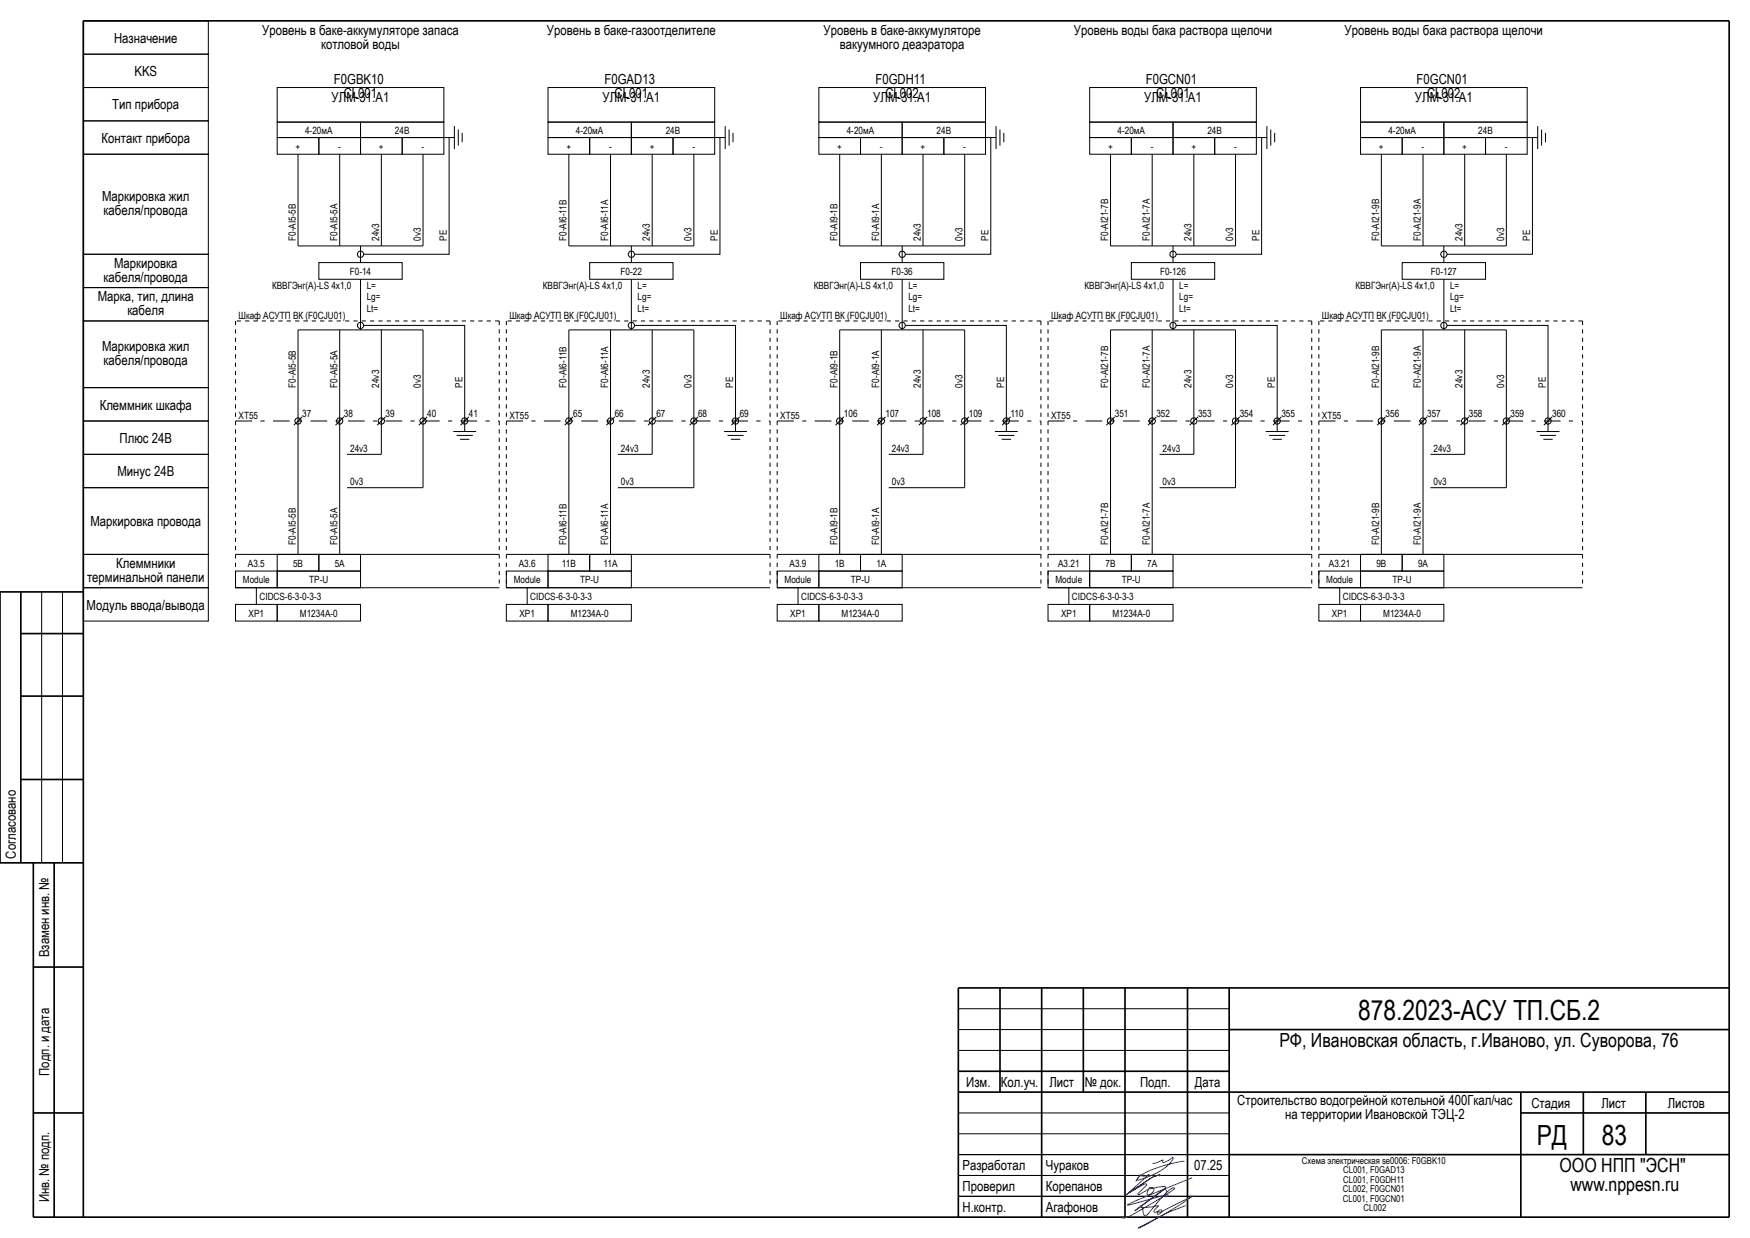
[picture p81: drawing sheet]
<svg xmlns="http://www.w3.org/2000/svg" width="420mm" height="297mm" viewBox="0 0 420 297" stroke-linecap="round" stroke-linejoin="round" font-family="sans-serif">
<defs><g id="words">
<g font-size="6.7">
<text x="325.9" y="244.6">878.2023-АСУ ТП.СБ.2</text>
<text x="368.8" y="274.7">РД</text>
<text x="384.5" y="274.6">83</text>
</g>
<g font-size="4.7">
<text x="307" y="251.1">РФ, Ивановская область, г.Иваново, ул. Суворова, 76</text>
<text x="374.3" y="281.1">ООО НПП &quot;ЭСН&quot;</text>
<text x="376.9" y="285.8">www.nppesn.ru</text>
</g>
<g font-size="3.3">
<text x="27.4" y="10.3">Назначение</text>
<text x="62.9" y="8.4">Уровень в баке-аккумуляторе запаса</text>
<text x="77.1" y="11.7">котловой воды</text>
<text x="131.3" y="8.4">Уровень в баке-газоотделителе</text>
<text x="197.6" y="8.4">Уровень в баке-аккумуляторе</text>
<text x="201.5" y="11.7">вакуумного деаэратора</text>
<text x="257.7" y="8.4">Уровень воды бака раствора щелочи</text>
<text x="322.7" y="8.4">Уровень воды бака раствора щелочи</text>
<text x="32.3" y="18.3">KKS</text>
<text x="80.1" y="20.2">F0GBK10</text>
<text x="82.5" y="23.6">CL001</text>
<text x="145.1" y="20.2">F0GAD13</text>
<text x="147.5" y="23.6">CL001</text>
<text x="210.1" y="20.2">F0GDH11</text>
<text x="212.5" y="23.6">CL002</text>
<text x="275" y="20.2">F0GCN01</text>
<text x="277.5" y="23.6">СL001</text>
<text x="340" y="20.2">F0GCN01</text>
<text x="342.5" y="23.6">СL002</text>
<text x="27" y="26.2">Тип прибора</text>
<text x="79.6" y="24.4">УЛМ-31.А1</text>
<text x="144.6" y="24.4">УЛМ-31.А1</text>
<text x="209.6" y="24.4">УЛМ-31.А1</text>
<text x="274.6" y="24.4">УЛМ-31.А1</text>
<text x="339.6" y="24.4">УЛМ-31.А1</text>
<text x="24.4" y="34.2">Контакт прибора</text>
<text x="24.5" y="48.2">Маркировка жил</text>
<text x="24.9" y="51.6">кабеля/провода</text>
<text x="27.4" y="64.2">Маркировка</text>
<text x="24.9" y="67.6">кабеля/провода</text>
<text x="23.5" y="72.2">Марка, тип, длина</text>
<text x="30.6" y="75.6">кабеля</text>
<text x="24.5" y="84.2">Маркировка жил</text>
<text x="24.9" y="87.6">кабеля/провода</text>
<text x="23.9" y="98.3">Клеммник шкафа</text>
<text x="28.7" y="106.3">Плюс 24В</text>
<text x="28.2" y="114.3">Минус 24В</text>
<text x="21.7" y="126.3">Маркировка провода</text>
<text x="27.9" y="136.2">Клеммники</text>
<text x="20.9" y="139.6">терминальной панели</text>
<text x="20.8" y="146.3">Модуль ввода/вывода</text>
<text x="3.8" y="206" transform="rotate(-90 3.8 206)">Согласовано</text>
<text x="11.8" y="229.7" transform="rotate(-90 11.8 229.7)">Взамен инв. №</text>
<text x="11.8" y="258.1" transform="rotate(-90 11.8 258.1)">Подп. и дата</text>
<text x="231.9" y="260.8">Изм.</text>
<text x="240.2" y="260.8">Кол.уч.</text>
<text x="251.8" y="260.8">Лист</text>
<text x="260.4" y="260.8">№ док.</text>
<text x="273.6" y="260.8">Подп.</text>
<text x="286.8" y="260.8">Дата</text>
<text x="296.9" y="265.1">Строительство водогрейной котельной 400Гкал/час</text>
<text x="308.4" y="268.4">на территории Ивановской ТЭЦ-2</text>
<text x="367.5" y="265.8">Стадия</text>
<text x="384.3" y="265.8">Лист</text>
<text x="400.3" y="265.8">Листов</text>
<text x="231" y="280.7">Разработал</text>
<text x="251" y="280.8">Чураков</text>
<text x="286.6" y="280.8">07.25</text>
<text x="231" y="285.8">Проверил</text>
<text x="251" y="285.8">Корепанов</text>
<text x="11.8" y="288.5" transform="rotate(-90 11.8 288.5)">Инв. № подп.</text>
<text x="231" y="290.8">Н.контр.</text>
<text x="251" y="290.8">Агафонов</text>
</g>
<g font-size="2.4">
<text x="71" y="35.9">+</text>
<text x="73.2" y="32.1">4-20мА</text>
<text x="81.2" y="35.9">-</text>
<text x="91" y="35.9">+</text>
<text x="94.8" y="32.1">24В</text>
<text x="101.2" y="35.9">-</text>
<text x="136" y="35.9">+</text>
<text x="138.2" y="32.1">4-20мА</text>
<text x="146.2" y="35.9">-</text>
<text x="156" y="35.9">+</text>
<text x="159.8" y="32.1">24В</text>
<text x="166.2" y="35.9">-</text>
<text x="201" y="35.9">+</text>
<text x="203.2" y="32.1">4-20мА</text>
<text x="211.2" y="35.9">-</text>
<text x="221" y="35.9">+</text>
<text x="224.8" y="32.1">24В</text>
<text x="231.2" y="35.9">-</text>
<text x="266" y="35.9">+</text>
<text x="268.2" y="32.1">4-20мА</text>
<text x="276.2" y="35.9">-</text>
<text x="286" y="35.9">+</text>
<text x="289.8" y="32.1">24В</text>
<text x="296.2" y="35.9">-</text>
<text x="331" y="35.9">+</text>
<text x="333.2" y="32.1">4-20мА</text>
<text x="341.2" y="35.9">-</text>
<text x="351" y="35.9">+</text>
<text x="354.8" y="32.1">24В</text>
<text x="361.2" y="35.9">-</text>
<text x="71" y="57.8" transform="rotate(-90 71 57.8)">F0-AI5-5B</text>
<text x="81" y="57.8" transform="rotate(-90 81 57.8)">F0-AI5-5A</text>
<text x="91" y="57.8" transform="rotate(-90 91 57.8)">24v3</text>
<text x="101" y="57.8" transform="rotate(-90 101 57.8)">0v3</text>
<text x="107.2" y="57.8" transform="rotate(-90 107.2 57.8)">PE</text>
<text x="136" y="57.8" transform="rotate(-90 136 57.8)">F0-AI6-11B</text>
<text x="146" y="57.8" transform="rotate(-90 146 57.8)">F0-AI6-11A</text>
<text x="156" y="57.8" transform="rotate(-90 156 57.8)">24v3</text>
<text x="166" y="57.8" transform="rotate(-90 166 57.8)">0v3</text>
<text x="172.2" y="57.8" transform="rotate(-90 172.2 57.8)">PE</text>
<text x="201" y="57.8" transform="rotate(-90 201 57.8)">F0-AI9-1B</text>
<text x="211" y="57.8" transform="rotate(-90 211 57.8)">F0-AI9-1A</text>
<text x="221" y="57.8" transform="rotate(-90 221 57.8)">24v3</text>
<text x="231" y="57.8" transform="rotate(-90 231 57.8)">0v3</text>
<text x="237.2" y="57.8" transform="rotate(-90 237.2 57.8)">PE</text>
<text x="266" y="57.8" transform="rotate(-90 266 57.8)">F0-AI21-7B</text>
<text x="276" y="57.8" transform="rotate(-90 276 57.8)">F0-AI21-7A</text>
<text x="286" y="57.8" transform="rotate(-90 286 57.8)">24v3</text>
<text x="296" y="57.8" transform="rotate(-90 296 57.8)">0v3</text>
<text x="302.2" y="57.8" transform="rotate(-90 302.2 57.8)">PE</text>
<text x="331" y="57.8" transform="rotate(-90 331 57.8)">F0-AI21-9B</text>
<text x="341" y="57.8" transform="rotate(-90 341 57.8)">F0-AI21-9A</text>
<text x="351" y="57.8" transform="rotate(-90 351 57.8)">24v3</text>
<text x="361" y="57.8" transform="rotate(-90 361 57.8)">0v3</text>
<text x="367.2" y="57.8" transform="rotate(-90 367.2 57.8)">PE</text>
<text x="84" y="65.9">F0-14</text>
<text x="149" y="65.9">F0-22</text>
<text x="214" y="65.9">F0-36</text>
<text x="278.4" y="65.9">F0-126</text>
<text x="343.4" y="65.9">F0-127</text>
<text x="65.3" y="69.4">КВВГЭнг(А)-LS 4х1,0</text>
<text x="88" y="69.4">L=</text>
<text x="88" y="71.9">Lg=</text>
<text x="130.3" y="69.4">КВВГЭнг(А)-LS 4х1,0</text>
<text x="153" y="69.4">L=</text>
<text x="153" y="71.9">Lg=</text>
<text x="195.3" y="69.4">КВВГЭнг(А)-LS 4х1,0</text>
<text x="218" y="69.4">L=</text>
<text x="218" y="71.9">Lg=</text>
<text x="260.3" y="69.4">КВВГЭнг(А)-LS 4х1,0</text>
<text x="283" y="69.4">L=</text>
<text x="283" y="71.9">Lg=</text>
<text x="325.3" y="69.4">КВВГЭнг(А)-LS 4х1,0</text>
<text x="348" y="69.4">L=</text>
<text x="348" y="71.9">Lg=</text>
<text x="57.3" y="76.4">Шкаф АСУТП ВК (F0CJU01)</text>
<text x="88" y="74.9">Lt=</text>
<text x="122.3" y="76.4">Шкаф АСУТП ВК (F0CJU01)</text>
<text x="153" y="74.9">Lt=</text>
<text x="187.3" y="76.4">Шкаф АСУТП ВК (F0CJU01)</text>
<text x="218" y="74.9">Lt=</text>
<text x="252.3" y="76.4">Шкаф АСУТП ВК (F0CJU01)</text>
<text x="283" y="74.9">Lt=</text>
<text x="317.3" y="76.4">Шкаф АСУТП ВК (F0CJU01)</text>
<text x="348" y="74.9">Lt=</text>
<text x="71" y="93" transform="rotate(-90 71 93)">F0-AI5-5B</text>
<text x="81" y="93" transform="rotate(-90 81 93)">F0-AI5-5A</text>
<text x="91" y="93" transform="rotate(-90 91 93)">24v3</text>
<text x="101" y="93" transform="rotate(-90 101 93)">0v3</text>
<text x="111" y="93" transform="rotate(-90 111 93)">PE</text>
<text x="136" y="93" transform="rotate(-90 136 93)">F0-AI6-11B</text>
<text x="146" y="93" transform="rotate(-90 146 93)">F0-AI6-11A</text>
<text x="156" y="93" transform="rotate(-90 156 93)">24v3</text>
<text x="166" y="93" transform="rotate(-90 166 93)">0v3</text>
<text x="176" y="93" transform="rotate(-90 176 93)">PE</text>
<text x="201" y="93" transform="rotate(-90 201 93)">F0-AI9-1B</text>
<text x="211" y="93" transform="rotate(-90 211 93)">F0-AI9-1A</text>
<text x="221" y="93" transform="rotate(-90 221 93)">24v3</text>
<text x="231" y="93" transform="rotate(-90 231 93)">0v3</text>
<text x="241" y="93" transform="rotate(-90 241 93)">PE</text>
<text x="266" y="93" transform="rotate(-90 266 93)">F0-AI21-7B</text>
<text x="276" y="93" transform="rotate(-90 276 93)">F0-AI21-7A</text>
<text x="286" y="93" transform="rotate(-90 286 93)">24v3</text>
<text x="296" y="93" transform="rotate(-90 296 93)">0v3</text>
<text x="306" y="93" transform="rotate(-90 306 93)">PE</text>
<text x="331" y="93" transform="rotate(-90 331 93)">F0-AI21-9B</text>
<text x="341" y="93" transform="rotate(-90 341 93)">F0-AI21-9A</text>
<text x="351" y="93" transform="rotate(-90 351 93)">24v3</text>
<text x="361" y="93" transform="rotate(-90 361 93)">0v3</text>
<text x="371" y="93" transform="rotate(-90 371 93)">PE</text>
<text x="57.3" y="100.5">XT55</text>
<text x="72.6" y="99.9">37</text>
<text x="82.5" y="100">38</text>
<text x="92.5" y="100">39</text>
<text x="102.5" y="100">40</text>
<text x="112.5" y="100">41</text>
<text x="122.3" y="100.5">XT55</text>
<text x="137.6" y="99.9">65</text>
<text x="147.5" y="100">66</text>
<text x="157.5" y="100">67</text>
<text x="167.5" y="100">68</text>
<text x="177.5" y="100">69</text>
<text x="187.3" y="100.5">XT55</text>
<text x="202.6" y="99.9">106</text>
<text x="212.5" y="100">107</text>
<text x="222.5" y="100">108</text>
<text x="232.5" y="100">109</text>
<text x="242.5" y="100">110</text>
<text x="252.3" y="100.5">XT55</text>
<text x="267.6" y="99.9">351</text>
<text x="277.5" y="100">352</text>
<text x="287.5" y="100">353</text>
<text x="297.5" y="100">354</text>
<text x="307.5" y="100">355</text>
<text x="317.3" y="100.5">XT55</text>
<text x="332.6" y="99.9">356</text>
<text x="342.5" y="100">357</text>
<text x="352.5" y="100">358</text>
<text x="362.5" y="100">359</text>
<text x="372.5" y="100">360</text>
<text x="84" y="108.5">24v3</text>
<text x="149" y="108.5">24v3</text>
<text x="214" y="108.5">24v3</text>
<text x="279" y="108.5">24v3</text>
<text x="344" y="108.5">24v3</text>
<text x="84" y="116.5">0v3</text>
<text x="149" y="116.5">0v3</text>
<text x="214" y="116.5">0v3</text>
<text x="279" y="116.5">0v3</text>
<text x="344" y="116.5">0v3</text>
<text x="71" y="130.7" transform="rotate(-90 71 130.7)">F0-AI5-5B</text>
<text x="81" y="130.7" transform="rotate(-90 81 130.7)">F0-AI5-5A</text>
<text x="136" y="130.7" transform="rotate(-90 136 130.7)">F0-AI6-11B</text>
<text x="146" y="130.7" transform="rotate(-90 146 130.7)">F0-AI6-11A</text>
<text x="201" y="130.7" transform="rotate(-90 201 130.7)">F0-AI9-1B</text>
<text x="211" y="130.7" transform="rotate(-90 211 130.7)">F0-AI9-1A</text>
<text x="266" y="130.7" transform="rotate(-90 266 130.7)">F0-AI21-7B</text>
<text x="276" y="130.7" transform="rotate(-90 276 130.7)">F0-AI21-7A</text>
<text x="331" y="130.7" transform="rotate(-90 331 130.7)">F0-AI21-9B</text>
<text x="341" y="130.7" transform="rotate(-90 341 130.7)">F0-AI21-9A</text>
<text x="59.5" y="135.9">A3.5</text>
<text x="70.3" y="135.9">5B</text>
<text x="80.3" y="135.9">5A</text>
<text x="124.5" y="135.9">A3.6</text>
<text x="134.8" y="135.9">11B</text>
<text x="144.8" y="135.9">11A</text>
<text x="189.5" y="135.9">A3.9</text>
<text x="200.3" y="135.9">1B</text>
<text x="210.3" y="135.9">1A</text>
<text x="254" y="135.9">A3.21</text>
<text x="265.3" y="135.9">7B</text>
<text x="275.3" y="135.9">7A</text>
<text x="319" y="135.9">A3.21</text>
<text x="330.3" y="135.9">9B</text>
<text x="340.3" y="135.9">9A</text>
<text x="58.3" y="139.9">Module</text>
<text x="62.3" y="143.9">CIDCS-6-3-0-3-3</text>
<text x="74.2" y="139.9">TP-U</text>
<text x="123.3" y="139.9">Module</text>
<text x="127.3" y="143.9">CIDCS-6-3-0-3-3</text>
<text x="139.2" y="139.9">TP-U</text>
<text x="188.3" y="139.9">Module</text>
<text x="192.3" y="143.9">CIDCS-6-3-0-3-3</text>
<text x="204.2" y="139.9">TP-U</text>
<text x="253.3" y="139.9">Module</text>
<text x="257.3" y="143.9">CIDCS-6-3-0-3-3</text>
<text x="269.2" y="139.9">TP-U</text>
<text x="318.3" y="139.9">Module</text>
<text x="322.3" y="143.9">CIDCS-6-3-0-3-3</text>
<text x="334.2" y="139.9">TP-U</text>
<text x="59.7" y="147.9">XP1</text>
<text x="72" y="147.9">M1234A-0</text>
<text x="124.7" y="147.9">XP1</text>
<text x="137" y="147.9">M1234A-0</text>
<text x="189.7" y="147.9">XP1</text>
<text x="202" y="147.9">M1234A-0</text>
<text x="254.7" y="147.9">XP1</text>
<text x="267" y="147.9">M1234A-0</text>
<text x="319.7" y="147.9">XP1</text>
<text x="332" y="147.9">M1234A-0</text>
</g>
<g font-size="2.3">
<text x="312.5" y="279.3">Схема электрическая se0006: F0GBK10</text>
<text x="322.4" y="281.5">CL001, F0GAD13</text>
<text x="322.3" y="286.1">CL002, F0GCN01</text>
<text x="322.4" y="283.8">CL001, F0GDH11</text>
<text x="322.3" y="288.3">СL001, F0GCN01</text>
<text x="327.3" y="290.6">СL002</text>
</g>
</g></defs>
<g fill="#000" stroke="#000" stroke-width=".24">
<path d="M106.5 33h2.6zM109.1 30.3v5.4zM110 31.1v3.8zM110.9 31.9v2.2zM171.5 33h2.6zM174.1 30.3v5.4zM175 31.1v3.8zM175.9 31.9v2.2zM236.5 33h2.6zM239.1 30.3v5.4zM240 31.1v3.8zM240.9 31.9v2.2z"/>
<path d="M301.5 33h2.6zM304.1 30.3v5.4zM305 31.1v3.8zM305.9 31.9v2.2zM366.5 33h2.6zM369.1 30.3v5.4zM370 31.1v3.8zM370.9 31.9v2.2zM71.5 37v22zM71.5 59h30zM81.5 37v22zM91.5 37v22z"/>
<path d="M101.5 37v22zM136.5 37v22zM136.5 59h30zM146.5 37v22zM156.5 37v22zM166.5 37v22zM201.5 37v22zM201.5 59h30zM211.5 37v22zM221.5 37v22zM231.5 37v22zM266.5 37v22z"/>
<path d="M266.5 59h30zM276.5 37v22zM286.5 37v22zM296.5 37v22zM331.5 37v22zM331.5 59h30zM341.5 37v22zM351.5 37v22zM361.5 37v22zM71.5 79.1v21.9zM71.5 79.1h30zM81.5 79.1v21.9z"/>
<path d="M86.5 59v4zM86.5 67v12.1zM91.5 79.1v21.9zM101.5 79.1v21.9zM136.5 79.1v21.9zM136.5 79.1h30zM146.5 79.1v21.9zM151.5 59v4zM151.5 67v12.1zM156.5 79.1v21.9zM166.5 79.1v21.9zM201.5 79.1v21.9z"/>
<path d="M201.5 79.1h30zM211.5 79.1v21.9zM216.5 59v4zM216.5 67v12.1zM221.5 79.1v21.9zM231.5 79.1v21.9zM266.5 79.1v21.9zM266.5 79.1h30zM276.5 79.1v21.9zM281.5 59v4zM281.5 67v12.1zM286.5 79.1v21.9z"/>
<path d="M296.5 79.1v21.9zM331.5 79.1v21.9zM331.5 79.1h30zM341.5 79.1v21.9zM346.5 59v4zM346.5 67v12.1zM351.5 79.1v21.9zM361.5 79.1v21.9zM70.5 102l2-2zM71.5 101v32zM80.5 102l2-2zM81.5 101v32z"/>
<path d="M83.3 117h18.2zM83.3 109h8.2zM90.5 102l2-2zM91.5 101v8zM100.5 102l2-2zM101.5 101v16zM108.8 103.5h5.5zM109.6 104.5h3.9zM110.4 105.4h2.2zM110.5 102l2-2zM111.5 101v2.5zM135.5 102l2-2z"/>
<path d="M136.5 101v32zM145.5 102l2-2zM146.5 101v32zM148.3 117h18.2zM148.3 109h8.2zM155.5 102l2-2zM156.5 101v8zM165.5 102l2-2zM166.5 101v16zM173.8 103.5h5.5zM174.6 104.5h3.9zM175.4 105.4h2.2z"/>
<path d="M175.5 102l2-2zM176.5 101v2.5zM200.5 102l2-2zM201.5 101v32zM210.5 102l2-2zM211.5 101v32zM213.3 117h18.2zM213.3 109h8.2zM220.5 102l2-2zM221.5 101v8zM230.5 102l2-2zM231.5 101v16z"/>
<path d="M238.8 103.5h5.5zM239.6 104.5h3.9zM240.4 105.4h2.2zM240.5 102l2-2zM241.5 101v2.5zM265.5 102l2-2zM266.5 101v32zM275.5 102l2-2zM276.5 101v32zM278.3 117h18.2zM278.3 109h8.2zM285.5 102l2-2z"/>
<path d="M286.5 101v8zM295.5 102l2-2zM296.5 101v16zM303.8 103.5h5.5zM304.6 104.5h3.9zM305.4 105.4h2.2zM305.5 102l2-2zM306.5 101v2.5zM332.5 100l-2 2zM331.5 101v32zM340.5 102l2-2zM341.5 101v32z"/>
<path d="M343.3 117h18.2zM343.3 109h8.2zM350.5 102l2-2zM351.5 101v8zM360.5 102l2-2zM361.5 101v16zM368.8 103.5h5.5zM369.6 104.5h3.9zM370.4 105.4h2.2zM370.5 102l2-2zM371.5 101v2.5zM56.5 133h63.3z"/>
<path d="M121.5 133h63.3zM186.5 133h63.3zM251.5 133h63.3zM316.5 133h63.3zM56.5 141h63.3zM61.5 141v4zM121.5 141h63.3zM126.5 141v4zM186.5 141h63.3zM191.5 141v4zM251.5 141h63.3zM256.5 141v4z"/>
<path d="M316.5 141h63.3zM321.5 141v4zM10 142v65zM15 142v65zM230 252h65zM230 247h65zM230 242h65zM230 277h65zM230 272h65zM230 267h65zM230 287h65zM230 282h65z"/>
</g>
<g fill="#000" stroke="#000" stroke-width=".4">
<path d="M20 5h395zM5 152h15zM5 167h15zM5 187h15zM5 142v65zM8 207v85zM13 207v85zM8 232h12zM230 237h185zM230 257h65zM295 247h120zM8 267h12z"/>
<path d="M230 262h185zM240 237v25zM260 237v25zM295 277h120zM365 267h50zM380 262v15zM395 262v15zM8 292h407zM20 5v287zM230 237v55zM250 237v55zM270 237v55z"/>
<path d="M285 237v55zM295 237v55zM365 262v30zM415 5v287z"/>
</g>
<path d="M20 142h-20v65h20" fill="none" stroke="#000" stroke-width=".4"/>
<path d="M284.2 278.7l-.1-.1a26.7 26.7 0 0 0-10.8 3.7l-.4 .8a14 14 0 0 0 8.5-4.9l.1-.6-2.1 1.3a.32 .32 0 0 1-.4-.2 .32 .32 0 0 1 .1-.4l-1.5 .7-1 .1M284.6 289.2a74 74 0 0 0-11.4 5.4l1.9-.9 4.7-2.6 6.4-4.1-.1 .1-7.4 3.7h-.4a.34 .34 0 0 1-.1-.4 .34 .34 0 0 1 .5-.1 .34 .34 0 0 1 .1 .4 .74 .74 0 0 1-1.1 .5l.4-.6h-.2a.72 .72 0 0 1-1 .1l1-1.5a9.8 9.8 0 0 1-4.2 .3v-.2a.9 .9 0 0 1 .6 1.2l.1 .4a.57 .57 0 0 0 .2 .7 .57 .57 0 0 0 .8-.2l1.1-1.3a20.9 20.9 0 0 1 4.9-5.1h.4l.1 .1-3.4 2.4-5.3 3.1a6.1 6.1 0 0 1-3.9 1.6v-.4M286.1 282.5l-13.4 5.5-2.1 1.1 9.4-2.5a.25 .25 0 0 1 .3 .2 .25 .25 0 0 1-.3 .3l-.3-.5 .3-.5a.48 .48 0 0 0-.1-.6 .48 .48 0 0 0-.6-.1l-7 5.1 7.5-5.6-.2-.2-.3-.1-3.4 .6-.1-.1a.65 .65 0 0 1 1 0 .65 .65 0 0 1-.2 1l-.8 .6a.48 .48 0 0 1-.5-.3 .48 .48 0 0 1 .1-.6l.2-.5-2.2 1.3-.3-.1 2.1-2.3a.56 .56 0 0 0-.9 .1l-3.2 1.8 5.3-3.6 2-.6-2 .6-6.4 4.4 5.7-5.1a1.72 1.72 0 0 1-2 .1l-1.1 1.6" fill="none" stroke="#00f" stroke-width=".24"/>
<g fill="none" stroke="#000" stroke-width=".24">
<path d="M20 13h30v8h-30zM20 5h30v8h-30zM20 37h30v24h-30zM20 29h30v8h-30zM20 21h30v8h-30zM66.5 33h10v4h-10zM66.5 21h40v8.3h-40zM66.5 29.3h20v3.7h-20zM76.5 33h10v4h-10zM86.5 33h10v4h-10zM86.5 29.3h20v3.7h-20zM96.5 33h10v4h-10z"/>
<path d="M107.8 33v28h-20.5M131.5 33h10v4h-10zM131.5 21h40v8.3h-40zM131.5 29.3h20v3.7h-20zM141.5 33h10v4h-10zM151.5 33h10v4h-10zM151.5 29.3h20v3.7h-20zM161.5 33h10v4h-10zM172.8 33v28h-20.5M196.5 33h10v4h-10zM196.5 21h40v8.3h-40zM196.5 29.3h20v3.7h-20z"/>
<path d="M206.5 33h10v4h-10zM216.5 33h10v4h-10zM216.5 29.3h20v3.7h-20zM226.5 33h10v4h-10zM237.8 33v28h-20.5M261.5 33h10v4h-10zM261.5 21h40v8.3h-40zM261.5 29.3h20v3.7h-20zM271.5 33h10v4h-10zM281.5 33h10v4h-10zM281.5 29.3h20v3.7h-20zM291.5 33h10v4h-10z"/>
<path d="M302.8 33v28h-20.5M326.5 33h10v4h-10zM326.5 21h40v8.3h-40zM326.5 29.3h20v3.7h-20zM336.5 33h10v4h-10zM346.5 33h10v4h-10zM346.5 29.3h20v3.7h-20zM356.5 33h10v4h-10zM367.8 33v28h-20.5M20 77h30v16h-30zM20 69h30v8h-30zM20 61h30v8h-30z"/>
<path d="M76.5 63h20v4h-20zM87.3 78.1h24.2v22.9M141.5 63h20v4h-20zM152.3 78.1h24.2v22.9M206.5 63h20v4h-20zM217.3 78.1h24.2v22.9M271.5 63h20v4h-20zM282.3 78.1h24.2v22.9M336.5 63h20v4h-20zM347.3 78.1h24.2v22.9M20 93h30v8h-30zM20 117h30v16h-30z"/>
<path d="M20 101h30v8h-30zM20 109h30v8h-30zM20 133h30v8h-30zM56.5 137h10v4h-10zM66.5 137h20v4h-20zM66.5 133h10v4h-10zM76.5 133h10v4h-10zM121.5 137h10v4h-10zM131.5 137h20v4h-20zM131.5 133h10v4h-10zM141.5 133h10v4h-10zM186.5 137h10v4h-10z"/>
<path d="M196.5 137h20v4h-20zM196.5 133h10v4h-10zM206.5 133h10v4h-10zM251.5 137h10v4h-10zM261.5 137h20v4h-20zM261.5 133h10v4h-10zM271.5 133h10v4h-10zM316.5 137h10v4h-10zM326.5 137h20v4h-20zM326.5 133h10v4h-10zM336.5 133h10v4h-10zM20 141h30v8h-30z"/>
<path d="M56.5 145h10v4h-10zM66.5 145h20v4h-20zM121.5 145h10v4h-10zM131.5 145h20v4h-20zM186.5 145h10v4h-10zM196.5 145h20v4h-20zM251.5 145h10v4h-10zM261.5 145h20v4h-20zM316.5 145h10v4h-10zM326.5 145h20v4h-20z"/>
<circle cx="86.5" cy="61" r=".75"/>
<circle cx="86.5" cy="78.1" r=".75"/>
<circle cx="151.5" cy="61" r=".75"/>
<circle cx="151.5" cy="78.1" r=".75"/>
<circle cx="216.5" cy="61" r=".75"/>
<circle cx="216.5" cy="78.1" r=".75"/>
<circle cx="281.5" cy="61" r=".75"/>
<circle cx="281.5" cy="78.1" r=".75"/>
<circle cx="346.5" cy="61" r=".75"/>
<circle cx="346.5" cy="78.1" r=".75"/>
<circle cx="71.5" cy="101" r=".75"/>
<circle cx="81.5" cy="101" r=".75"/>
<circle cx="91.5" cy="101" r=".75"/>
<circle cx="101.5" cy="101" r=".75"/>
<circle cx="111.5" cy="101" r=".75"/>
<circle cx="136.5" cy="101" r=".75"/>
<circle cx="146.5" cy="101" r=".75"/>
<circle cx="156.5" cy="101" r=".75"/>
<circle cx="166.5" cy="101" r=".75"/>
<circle cx="176.5" cy="101" r=".75"/>
<circle cx="201.5" cy="101" r=".75"/>
<circle cx="211.5" cy="101" r=".75"/>
<circle cx="221.5" cy="101" r=".75"/>
<circle cx="231.5" cy="101" r=".75"/>
<circle cx="241.5" cy="101" r=".75"/>
<circle cx="266.5" cy="101" r=".75"/>
<circle cx="276.5" cy="101" r=".75"/>
<circle cx="286.5" cy="101" r=".75"/>
<circle cx="296.5" cy="101" r=".75"/>
<circle cx="306.5" cy="101" r=".75"/>
<circle cx="331.5" cy="101" r=".75"/>
<circle cx="341.5" cy="101" r=".75"/>
<circle cx="351.5" cy="101" r=".75"/>
<circle cx="361.5" cy="101" r=".75"/>
<circle cx="371.5" cy="101" r=".75"/>
</g>
<g fill="#000" stroke="#000" stroke-width=".24" stroke-dasharray="1 1" stroke-linecap="butt">
<path d="M56.5 77v64zM56.5 77h63.3zM119.8 77v64zM121.5 77v64zM121.5 77h63.3zM184.8 77v64zM186.5 77v64zM186.5 77h63.3zM249.8 77v64zM251.5 77v64zM251.5 77h63.3zM314.8 77v64z"/>
<path d="M316.5 77v64zM316.5 77h63.3zM379.8 77v64z"/>
</g>
<path d="M56.5 101h63.3zM121.5 101h63.3zM186.5 101h63.3zM251.5 101h63.3zM316.5 101h63.3z" fill="#000" stroke="#000" stroke-width=".24" stroke-dasharray="4 2 1 2" stroke-linecap="butt"/>
<use href="#words"/>
</svg>
